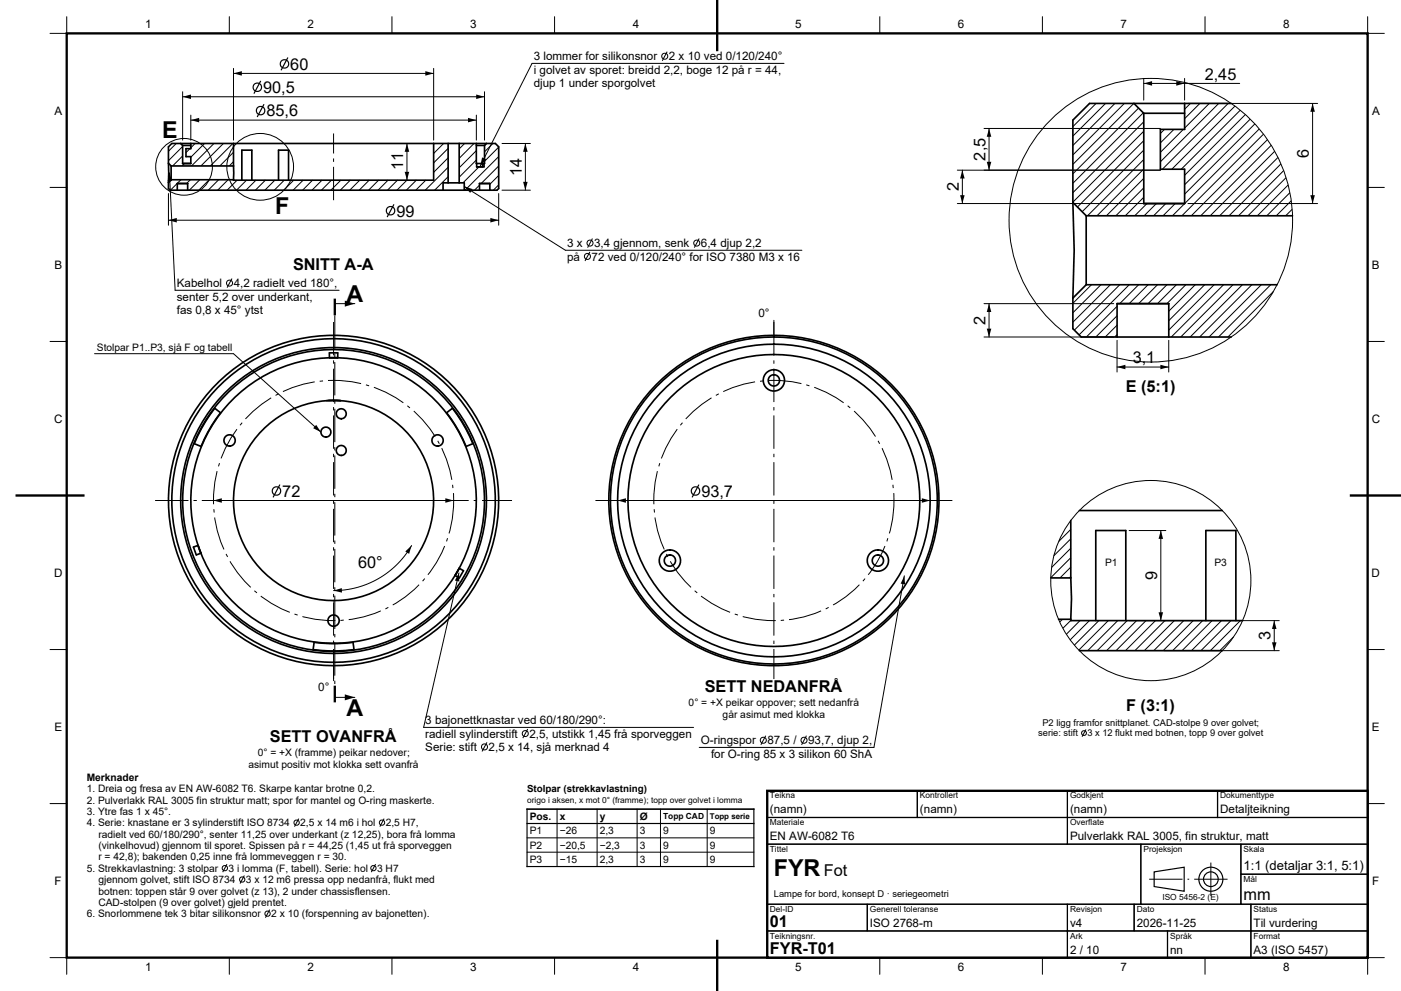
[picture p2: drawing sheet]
<svg xmlns="http://www.w3.org/2000/svg" width="420mm" height="297mm" viewBox="0 0 420 297" stroke-linecap="round" stroke-linejoin="round" font-family="sans-serif">
<defs><g id="words">
<g font-size="7">
<text x="48.7" y="41.2">E</text>
<text x="82.5" y="64.2">F</text>
<text x="103.9" y="90.5">A</text>
<text x="103.9" y="214.5">A</text>
<text x="232" y="262.5">FYR</text>
</g>
<g font-size="4.9">
<text x="87" y="20.9">60</text>
<text x="78.9" y="27.9">90,5</text>
<text x="361.2" y="24.1">2,45</text>
<text x="79.9" y="34.9">85,6</text>
<text x="392.4" y="47.3" transform="rotate(-90 392.4 47.3)">6</text>
<text x="120.9" y="51" transform="rotate(-90 120.9 51)">11</text>
<text x="156.4" y="52.9" transform="rotate(-90 156.4 52.9)">14</text>
<text x="295.4" y="48.1" transform="rotate(-90 295.4 48.1)">2,5</text>
<text x="287.4" y="57.3" transform="rotate(-90 287.4 57.3)">2</text>
<text x="118.8" y="64.9">99</text>
<text x="87.8" y="81">SNITT A-A</text>
<text x="295.4" y="97.3" transform="rotate(-90 295.4 97.3)">2</text>
<text x="339.6" y="108.9">3,1</text>
<text x="337.5" y="117.5">E (5:1)</text>
<text x="84.6" y="148.9">72</text>
<text x="210.3" y="148.9">93,7</text>
<text x="107.4" y="170.3">60°</text>
<text x="346.9" y="173.9" transform="rotate(-90 346.9 173.9)">9</text>
<text x="380.9" y="191.9" transform="rotate(-90 380.9 191.9)">3</text>
<text x="211.3" y="207.5">SETT NEDANFRÅ</text>
<text x="337.6" y="213">F (3:1)</text>
<text x="80.9" y="222.5">SETT OVANFRÅ</text>
<text x="247" y="262.5">Fot</text>
<text x="372.8" y="269.8">mm</text>
<text x="230.8" y="277.8">01</text>
<text x="230.8" y="285.8">FYR-T01</text>
</g>
<text font-size="3.9" x="372.8" y="260.8">1:1 (detaljar 3:1, 5:1)</text>
<g font-size="3.5">
<text x="43.5" y="8.4">1</text>
<text x="92.2" y="8.4">2</text>
<text x="140.9" y="8.4">3</text>
<text x="189.7" y="8.4">4</text>
<text x="238.4" y="8.4">5</text>
<text x="287.2" y="8.4">6</text>
<text x="335.9" y="8.4">7</text>
<text x="384.7" y="8.4">8</text>
<text x="160" y="18.1">3 lommer for silikonsnor</text>
<text x="160" y="22.1">i golvet av sporet: breidd 2,2, boge 12 på r = 44,</text>
<text x="200.5" y="18.1">2 x 10 ved 0/120/240°</text>
<text x="160" y="26.1">djup 1 under sporgolvet</text>
<text x="16.3" y="34.3">A</text>
<text x="411.3" y="34.3">A</text>
<text x="170" y="74.1">3 x</text>
<text x="178.1" y="74.1">3,4 gjennom, senk</text>
<text x="210.1" y="74.1">6,4 djup 2,2</text>
<text x="16.3" y="80.5">B</text>
<text x="170" y="78.1">på</text>
<text x="177.4" y="78.1">72 ved 0/120/240° for ISO 7380 M3 x 16</text>
<text x="411.3" y="80.5">B</text>
<text x="53" y="86.1">Kabelhol</text>
<text x="70.1" y="86.1">4,2 radielt ved 180°,</text>
<text x="53" y="90.1">senter 5,2 over underkant,</text>
<text x="53" y="94.1">fas 0,8 x 45° ytst</text>
<text x="227.4" y="95">0°</text>
<text x="16.2" y="126.7">C</text>
<text x="411.2" y="126.7">C</text>
<text x="16.2" y="172.8">D</text>
<text x="411.2" y="172.8">D</text>
<text x="95.4" y="207">0°</text>
<text x="16.3" y="219">E</text>
<text x="127.5" y="217.1">3 bajonettknastar ved 60/180/290°:</text>
<text x="127.5" y="221.1">radiell sylinderstift</text>
<text x="158.7" y="221.1">2,5, utstikk 1,45 frå sporveggen</text>
<text x="411.3" y="219">E</text>
<text x="127.5" y="225.1">Serie: stift</text>
<text x="146.5" y="225.1">2,5 x 14, sjå merknad 4</text>
<text x="210.1" y="223.1">O-ringspor</text>
<text x="213.2" y="227.1">for O-ring 85 x 3 silikon 60 ShA</text>
<text x="230.1" y="223.1">87,5 /</text>
<text x="242.3" y="223.1">93,7, djup 2,</text>
<text x="230.8" y="243.8">(namn)</text>
<text x="275.8" y="243.8">(namn)</text>
<text x="320.8" y="243.8">(namn)</text>
<text x="365.8" y="243.8">Detaljteikning</text>
<text x="230.8" y="251.8">EN AW-6082 T6</text>
<text x="320.8" y="251.8">Pulverlakk RAL 3005, fin struktur, matt</text>
<text x="16.4" y="265.2">F</text>
<text x="411.4" y="265.2">F</text>
<text x="260.8" y="277.8">ISO 2768-m</text>
<text x="320.8" y="277.8">v4</text>
<text x="340.8" y="277.8">2026-11-25</text>
<text x="375.8" y="277.8">Til vurdering</text>
<text x="320.8" y="285.8">2 / 10</text>
<text x="350.8" y="285.8">nn</text>
<text x="375.8" y="285.8">A3 (ISO 5457)</text>
<text x="43.5" y="290.9">1</text>
<text x="92.2" y="290.9">2</text>
<text x="140.9" y="290.9">3</text>
<text x="189.7" y="290.9">4</text>
<text x="238.4" y="290.9">5</text>
<text x="287.2" y="290.9">6</text>
<text x="335.9" y="290.9">7</text>
<text x="384.7" y="290.9">8</text>
</g>
<g font-size="3.1">
<text x="29.1" y="105.1">Stolpar P1..P3, sjå F og tabell</text>
<text x="331.3" y="169.5">P1</text>
<text x="364.1" y="169.5">P3</text>
<text x="206.4" y="211.7">0° = +X peikar oppover; sett nedanfrå</text>
<text x="216.6" y="215.1">går asimut med klokka</text>
<text x="77.3" y="226.7">0° = +X (framme) peikar nedover;</text>
<text x="74.5" y="230.1">asimut positiv mot klokka sett ovanfrå</text>
<text x="26" y="234">Merknader</text>
<text x="26" y="237.4">1. Dreia og fresa av EN AW-6082 T6. Skarpe kantar brotne 0,2.</text>
<text x="26" y="240.8">2. Pulverlakk RAL 3005 fin struktur matt; spor for mantel og O-ring maskerte.</text>
<text x="26" y="244.2">3. Ytre fas 1 x 45°.</text>
<text x="158.8" y="245.7">Pos.</text>
<text x="167.8" y="245.7">x</text>
<text x="179.8" y="245.7">y</text>
<text x="191.8" y="245.7">Ø</text>
<text x="26" y="247.6">4. Serie: knastane er 3 sylinderstift ISO 8734</text>
<text x="29.5" y="251">radielt ved 60/180/290°, senter 11,25 over underkant (z 12,25), bora frå lomma</text>
<text x="90" y="247.6">2,5 x 14 m6 i hol</text>
<text x="115.6" y="247.6">2,5 H7,</text>
<text x="158.8" y="250.1">P1</text>
<text x="167.8" y="250.1">−26</text>
<text x="179.8" y="250.1">2,3</text>
<text x="191.8" y="250.1">3</text>
<text x="198.8" y="250.1">9</text>
<text x="212.8" y="250.1">9</text>
<text x="29.5" y="254.5">(vinkelhovud) gjennom til sporet. Spissen på r = 44,25 (1,45 ut frå sporveggen</text>
<text x="29.5" y="257.9">r = 42,8); bakenden 0,25 inne frå lommeveggen r = 30.</text>
<text x="158.8" y="254.4">P2</text>
<text x="167.8" y="254.4">−20,5</text>
<text x="179.8" y="254.4">−2,3</text>
<text x="191.8" y="254.4">3</text>
<text x="198.8" y="254.4">9</text>
<text x="212.8" y="254.4">9</text>
<text x="26" y="261.3">5. Strekkavlastning: 3 stolpar</text>
<text x="68.5" y="261.3">3 i lomma (F, tabell). Serie: hol</text>
<text x="113.1" y="261.3">3 H7</text>
<text x="158.8" y="258.6">P3</text>
<text x="167.8" y="258.6">−15</text>
<text x="179.8" y="258.6">2,3</text>
<text x="191.8" y="258.6">3</text>
<text x="198.8" y="258.6">9</text>
<text x="212.8" y="258.6">9</text>
<text x="29.5" y="264.7">gjennom golvet, stift ISO 8734</text>
<text x="29.5" y="268.1">botnen: toppen står 9 over golvet (z 13), 2 under chassisflensen.</text>
<text x="73.7" y="264.7">3 x 12 m6 pressa opp nedanfrå, flukt med</text>
<text x="26" y="274.9">6. Snorlommene tek 3 bitar silikonsnor</text>
<text x="29.5" y="271.5">CAD-stolpen (9 over golvet) gjeld prentet.</text>
<text x="81.3" y="274.9">2 x 10 (forspenning av bajonetten).</text>
</g>
<text font-size="2.9" x="158" y="237.5">Stolpar (strekkavlastning)</text>
<g font-size="2.8">
<text x="311.2" y="220.7">serie: stift</text>
<text x="312.5" y="217.5">P2 ligg framfor snittplanet. CAD-stolpe 9 over golvet;</text>
<text x="326" y="220.7">3 x 12 flukt med botnen, topp 9 over golvet</text>
<text x="232" y="268.8">Lampe for bord, konsept D · seriegeometri</text>
</g>
<g font-size="2.5">
<text x="230.8" y="239.3">Teikna</text>
<text x="275.8" y="239.3">Kontrollert</text>
<text x="320.8" y="239.3">Godkjent</text>
<text x="365.8" y="239.3">Dokumenttype</text>
<text x="158" y="240.8">origo i aksen, x mot 0° (framme); topp over golvet i lomma</text>
<text x="198.8" y="245.5">Topp CAD</text>
<text x="230.8" y="247.3">Materiale</text>
<text x="320.8" y="247.3">Overflate</text>
<text x="230.8" y="255.3">Tittel</text>
<text x="342.8" y="255.3">Projeksjon</text>
<text x="372.8" y="255.3">Skala</text>
<text x="348.5" y="269.8">ISO 5456-2 (E)</text>
<text x="372.8" y="264.3">Mål</text>
<text x="230.8" y="273.3">Del-ID</text>
<text x="260.8" y="273.3">Generell toleranse</text>
<text x="320.8" y="273.3">Revisjon</text>
<text x="340.8" y="273.3">Dato</text>
<text x="375.8" y="273.3">Status</text>
<text x="230.8" y="281.3">Teikningsnr.</text>
<text x="320.8" y="281.3">Ark</text>
<text x="350.8" y="281.3">Språk</text>
<text x="375.8" y="281.3">Format</text>
</g>
<text font-size="2.4" x="212.8" y="245.5">Topp serie</text>
</g></defs>
<g fill="none" stroke="#000" stroke-width=".3">
<path d="M20 5v5h-5M68.8 5v5M117.5 5v5M166.3 5v5M215 5v5M235 19h-75.5l-15.5 30.7M263.7 5v5M312.5 5v5M361.3 5v5M410 5v5h5M54.7 27.5v14.5M54.7 29h90.5"/>
<path d="M57.2 34.5v7.5M57.2 36h85.6M70 20.5v21.5M70 22h60M130 20.5v21.5M142.8 34.5v7.5M145.2 27.5v14.5M295 38.5h52.9M296.5 38.5v12.5M328.6 31l-7 7M331.4 31l-9.8 9.8M334.2 31l-12.6 12.6"/>
<path d="M337.1 31l-15.5 15.4M339.9 31l-18.3 18.3M341.3 32.4l-19.7 19.7M342.7 33.8l-21.1 21.1M342.9 23.5v6.5M342.9 25h28.7M342.9 36.5l-21.3 21.3M342.9 39.3l-21.3 21.3M349.1 38.8l-1.2 1.2M351.9 38.8l-4 4M354.7 38.8l-6.8 6.9M355.1 23.5v6.5"/>
<path d="M356.1 31h38.9M356.9 31l-1.8 1.7M359.7 31l-4.6 4.6M362.5 31l-7.4 7.4M365.4 31l-17.5 17.5M368.2 31l-19.7 19.7M370.2 31.8l-18.9 18.9M371.8 33l-17.7 17.7M373.3 34.3l-18.2 18.2M374.8 35.7l-19.7 19.7M376.2 37.1l-21.1 21.1M377.5 38.6l-26 26.1"/>
<path d="M393.5 31v30M15 56.2h5M50.5 58v9.5M50.8 51.8l1.7 35.2h49.2M51.4 53.9l-.9 .9M52.8 43l-2.3 2.3M54.2 53.9l-3.1 3.1M54.8 43.9l-4.3 4.3M54.8 46.7l-3 3M55.3 49l-.7 .7M56.9 44.6l-1.2 1.1M57.1 53.9l-1.2 1.1"/>
<path d="M58.5 43l-1.3 1.3M59.9 53.9l-3.1 3.1M61.3 43l-4.1 4.1M62.7 53.9l-3.1 3.1M64.1 43l-6.7 6.7M65.6 53.9l-3.2 3.1M67 43l-6.8 6.7M68.4 53.9l-3.2 3.1M69.8 43l-6.7 6.7M70 45.6l-4.1 4.1M70 48.5l-1.3 1.2M71.1 54l-3 3"/>
<path d="M73.9 54l-3 3M76.7 54l-3 3M79.6 54l-3 3M82.4 54l-3 3M85.2 54l-3 3M88 54l-3 3M90.9 54l-3 3M93.7 54l-3 3M96.5 54l-3 3M99.4 54l-3 3M102.2 54l-3 3M105 54l-3 3"/>
<path d="M107.8 54l-3 3M110.7 54l-3 3M113.5 54l-3 3M116.3 54l-3 3M119.2 54l-3 3M120.5 43h9.5M122 43v11l-3 3M124.8 54l-3 3M127.6 54l-3 3M130.2 43l-.2 .2M133 43l-3 3M134.3 44.5l-4.3 4.3"/>
<path d="M134.3 47.3l-4.3 4.3M134.3 50.1l-6.8 6.9M134.3 53l-4 4M139.2 55.9l30.3 19.1h70.9M139.3 43l-1.6 1.6M142.1 43l-4.4 4.4M142.8 45.1l-5.1 5.2M142.8 48l-5.1 5.1M143.6 50l-4.8 4.8M143.7 55.5l-1.5 1.5M147.8 43l-2.6 2.5M149.5 44.1l-4.3 4.2"/>
<path d="M149.5 46.9l-10.1 10.1M149.5 49.8l-5.2 5.2M149.5 52.6l-2.7 2.6M149.5 55.4l-1.6 1.6M149.5 58v9.5M150.5 57h8.5M150.5 43h8.5M157.5 43v14M287 51h60.9M288.5 51v10M342.9 42.2l-19.9 19.8M342.9 45l-18.5 18.5"/>
<path d="M342.9 47.8l-16.9 16.9M342.9 50.6l-14 14.1M342.9 53.5l-11.2 11.2M342.9 56.3l-8.4 8.4M342.9 59.1l-5.6 5.6M378.8 40.2l-24.5 24.5M380 41.8l-22.9 22.9M381.1 43.6l-21.1 21.1M382.1 45.3l-19.3 19.4M383.1 47.2l-17.5 17.5M384 49.1l-15.5 15.6M384.8 51.1l-13.5 13.6"/>
<path d="M385.5 53.2l-11.4 11.5M386.2 55.4l-9.3 9.3M386.7 57.7l-6.9 7M410 56.2h5M50.5 66h99M287 61h60.9M343.8 61l-3.6 3.7M346.7 61l-3.7 3.7M349.5 61l-3.7 3.7M352.3 61l-3.6 3.7M356.1 61h38.9M387.1 60.2l-4.5 4.5"/>
<path d="M387.4 62.7l-2 2M100.4 91h6M232 96v4M295 91h38.9M296.5 91v10M327.2 85.3l-5.6 5.6M330 85.3l-8.4 8.4M332.9 85.3l-11.3 11.3M334.9 91.8l-9.2 9.2M334.9 94.6l-6.4 6.4M334.9 97.5l-3.6 3.5M335.7 85.3l-13.6 13.6"/>
<path d="M338.5 85.3l-15 15.1M341.3 85.3l-5.6 5.7M344.2 85.3l-5.7 5.7M347 85.3l-5.7 5.7M349.8 85.3l-5.6 5.7M352.7 85.3l-5.7 5.7M355.5 85.3l-5.7 5.7M358.3 85.3l-7.9 8M361.1 85.3l-10.7 10.8M364 85.3l-13.6 13.6M366.8 85.3l-15.7 15.7M369.6 85.3l-15.6 15.7"/>
<path d="M372.5 85.3l-15.7 15.7M375.3 85.3l-15.7 15.7M378.1 85.3l-15.6 15.7M380.9 85.3l-15.6 15.7M381.7 87.4l-13.6 13.6M15 102.3h5M28.4 106h41.6l26.2 23.5M295 101h38.9M334.9 102v9.5M334.9 110h15.5M334.9 100.3l-.7 .7M350.4 102v9.5"/>
<path d="M410 102.3h5M15 148.5h5M64 150h72M185.2 150h93.7M321 158.7l-3.6 3.6M338.5 159h11M348 159v27M410 148.5h5M123.4 163.5a27 27 0 0 1-23.4 13.5M137.6 171.7l-10.6 46.3h80.9M271.1 172.6l-9.1 51.4h-52.4M321 161.5l-5.1 5"/>
<path d="M321 164.3l-5.7 5.8M321 167.1l-6 6M321 170l-3.2 3.2M321 172.8l-.4 .4M15 194.7h5M318.5 185.6l-.8 .8M321 185.9l-2.4 2.4M323.8 186l-4.1 4.1M326.6 186l-5.8 5.8M329.4 186l-7.3 7.3M332.3 186l-8.9 8.8M335.1 186l-9 9"/>
<path d="M337.9 186l-9 9M338.5 186h45M340.7 186l-9 9M343.6 186l-9 9M346.4 186l-9 9M349 195h34.5M349.2 186l-9 9M352.1 186l-9 9M354.9 186l-9 9M357.7 186l-9 9M360.5 186l-9 9M363.4 186l-9 9"/>
<path d="M366.2 186l-9 9M369 186l-9 9M369.8 190.9l-4.1 4.1M371.8 186l-9 9M382 186v9M410 194.7h5M100 200v4M100.4 209h6M15 240.8h5M158 251.1h68M158 255.4h68M167 242.5v17.2"/>
<path d="M179 242.5v17.2M191 242.5v17.2M198 242.5v17.2M212 242.5v17.2M410 240.8h5M15 287h5v5M68.8 287v5M117.5 287v5M166.3 287v5M215 287v5M263.7 287v5M312.5 287v5"/>
<path d="M361.3 287v5M415 287h-5v5"/>
<circle cx="199.3" cy="16.8" r=".91"/>
<circle cx="55.2" cy="50" r="8.5"/>
<circle cx="78" cy="50" r="10"/>
<circle cx="176.1" cy="76.8" r=".91"/>
<circle cx="176.9" cy="72.8" r=".91"/>
<circle cx="208.9" cy="72.8" r=".91"/>
<circle cx="345" cy="66" r="42.5"/>
<circle cx="68.8" cy="84.8" r=".91"/>
<circle cx="345" cy="174" r="30"/>
<circle cx="157.5" cy="219.8" r=".91"/>
<circle cx="325" cy="219.7" r=".73"/>
<circle cx="145.2" cy="223.8" r=".91"/>
<circle cx="228.8" cy="221.8" r=".91"/>
<circle cx="241" cy="221.8" r=".91"/>
<circle cx="88.9" cy="246.5" r=".8"/>
<circle cx="114.5" cy="246.5" r=".8"/>
<circle cx="67.4" cy="260.2" r=".8"/>
<circle cx="72.6" cy="263.6" r=".8"/>
<circle cx="80.2" cy="273.8" r=".8"/>
<circle cx="111.9" cy="260.2" r=".8"/>
</g>
<g fill="none" stroke="#000" stroke-width=".5">
<path d="M339.9 31l3 2.9M342.9 33.9h12.2M355.1 31v7.8h-7.2v11.9h7.2v10.3h-12.2v-27.1M369.1 31h-42.5l-5 5v24.7M50.5 48.9v-4.9l1-1h97l1 1v12.5l-.5 .5h-98l-.5-.5v-1.8M50.5 48.9v5.8M50.5 48.9l.8 .8M51.3 53.9l-.8 .8M51.3 53.9h18.7M51.3 49.7v4.2M51.3 49.7h18.7M53.2 57v-2h3.1v2"/>
<path d="M54.2 43l.6 .6M54.8 43.6h2.4M57.2 43v1.6h-1.5v2.3h1.5v2.1h-2.4v-5.4M70 49.7v4.2M70 43v6.7M72.5 54v-9h3v9M83.5 54v-9h3v9M130 43v11l-60-.1M132.8 57v-2.2h6.4v2.2M134.3 43v11.8M137.7 43v11.8M142.8 43v6h2.4v-5.4"/>
<path d="M142.8 43.6h2.4M142.9 49v1h2.2v-1M143.7 57v-2h3.1v2M144.7 49v1M145.8 43l-.6 .6M321.6 60.7l.4 14.3-.4 14.3M321.6 60.7l4 4M325.6 64.7v20.6M325.6 64.7h61.9M321.6 89.3v9.2l2.5 2.5h45M325.6 85.3l-4 4M325.6 85.3h57.2"/>
<path d="M98.8 105.8h2.5v1.4h-2.5zM99 107.2h.1M99.2 107.2h2.1M334.9 101v-10h15.5v10M64.4 122.4l1.7 1.3a42.8 42.8 0 0 0-5.8 10.1l-2.1-.8a45.1 45.1 0 0 1 6.2-10.6zM98.5 120l3.6 .1h-4.2M133.9 123.7l1.7-1.3a45.2 45.2 0 0 1 6.2 10.6l-2.1 .8a42.8 42.8 0 0 0-5.8-10.1zM321 156v17.2M323.6 153h42.8M59.4 163.5l.8 2.3M59.4 163.5l.5 1.5M59.4 163.5l-1.4 .5 .8 2.3 1.4-.5"/>
<path d="M60 165.2v.1M60.1 165.4l.1 .4M137.2 171.1l-.8 1.4M137.4 170.8l-.1 .1M137.7 170.3l-1.3 2.2M137.7 170.3l-.2 .4M137.7 170.3l1.2 .7-1.2 2.2-1.3-.7M315 173.2h6M321 173.2l.2 6.2-.2 6.2M94.2 192.5a43 43 0 0 0 11.6 0l.3 2.2a45.1 45.1 0 0 1-12.2 0zM317.3 185.6h3.7M321 185.6v.4h51.5"/>
<path d="M323.6 195h42.8M328.5 186v-27h9v27M361.5 186v-27h9v27"/>
<circle cx="232" cy="114" r="1.7"/>
<circle cx="232" cy="114" r="3.2"/>
<circle cx="68.8" cy="132" r="1.7"/>
<circle cx="97.7" cy="129.5" r="1.5"/>
<circle cx="102.3" cy="135" r="1.5"/>
<circle cx="102.3" cy="124" r="1.5"/>
<circle cx="131.2" cy="132" r="1.7"/>
<circle cx="100" cy="150" r="42.8"/>
<circle cx="100" cy="150" r="30"/>
<circle cx="100" cy="150" r="49.5"/>
<circle cx="100" cy="150" r="45.8"/>
<circle cx="100" cy="150" r="45.2"/>
<circle cx="100" cy="150" r="48.5"/>
<circle cx="232" cy="150" r="49.5"/>
<circle cx="232" cy="150" r="43.7"/>
<circle cx="232" cy="150" r="49"/>
<circle cx="232" cy="150" r="46.8"/>
<circle cx="200.8" cy="168" r="1.7"/>
<circle cx="200.8" cy="168" r="3.2"/>
<circle cx="263.2" cy="168" r="1.7"/>
<circle cx="263.2" cy="168" r="3.2"/>
<circle cx="100" cy="186" r="1.7"/>
</g>
<g fill="none" stroke="#000" stroke-width=".3" stroke-dasharray="10 1.5 1 1.5" stroke-linecap="butt">
<path d="M100 60v-20M100 96.5v107M100.4 94.5v111M232 96.5v107M46.5 150h107M178.5 150h107"/>
<circle cx="100" cy="150" r="36"/>
<circle cx="232" cy="150" r="36"/>
</g>
<path d="M100.4 89.5v5M100.4 205.5v5" fill="none" stroke="#000" stroke-width=".7" stroke-linecap="butt"/>
<g fill="#000">
<path d="M54.7 29l2.6-.7v1.4zM57.2 36l2.5-.7v1.4zM70 22l2.5-.7v1.4zM127.5 21.3l2.5 .7-2.5 .7zM140.3 35.3l2.5 .7-2.5 .7zM142.7 28.3l2.5 .7-2.5 .7zM296.5 38.5l.7 2.5h-1.4zM342.9 25l2.5-.7v1.4zM352.6 24.3l2.5 .7-2.5 .7zM393.5 31l.7 2.5h-1.4zM50.8 51.8l.8 2.5h-1.4zM121.3 51.5h1.4l-.7 2.5z"/>
<path d="M122 43l.7 2.5h-1.4zM139.2 55.9l2.5 .8-.7 1.1zM144.5 47.2l1.2 .6-1.7 1.9zM156.8 54.5h1.4l-.7 2.5zM157.5 43l.7 2.5h-1.4zM288.5 51l.7 2.5h-1.4zM295.8 48.5h1.4l-.7 2.5zM50.5 66l2.5-.7v1.4zM147 65.3l2.5 .7-2.5 .7zM287.8 58.5h1.4l-.7 2.5zM392.8 58.5h1.4l-.7 2.5zM103.4 90.1l3 .9-3 .9z"/>
<path d="M296.5 91l.7 2.5h-1.4zM295.8 98.5h1.4l-.7 2.5zM334.9 110l2.5-.7v1.4zM347.9 109.3l2.5 .7-2.5 .7zM94.8 127.3l1.4 2.2-2.3-1.2zM64 150l2.5-.7v1.4zM133.5 149.3l2.5 .7-2.5 .7zM185.2 150l2.5-.7v1.4zM276.4 149.3l2.5 .7-2.5 .7zM348 159l.7 2.5h-1.4zM100 177l2.5-.7v1.3zM121.5 165.3l1.9-1.8-.7 2.5z"/>
<path d="M137.6 171.7l.1 2.6-1.3-.3zM271.1 172.6l.2 2.6-1.3-.3zM347.3 183.5h1.4l-.7 2.5zM381.3 192.5h1.4l-.7 2.5zM382 186l.7 2.5h-1.4zM103.4 208.1l3 .9-3 .9z"/>
</g>
<g fill="none" stroke="#000" stroke-width=".35">
<path d="M158 242.5h68v17.2h-68zM158 246.8h68"/>
<circle cx="85.3" cy="19.1" r="1.27"/>
<circle cx="77.1" cy="26.1" r="1.27"/>
<circle cx="78.1" cy="33.1" r="1.27"/>
<circle cx="117.1" cy="63.1" r="1.27"/>
<circle cx="82.9" cy="147.1" r="1.27"/>
<circle cx="208.5" cy="147.1" r="1.27"/>
</g>
<path d="M78.2 24.2l-2.1 3.9zM79.1 31.2l-2 3.9zM86.3 17.2l-2 3.9zM118.1 61.2l-2 3.9zM83.9 145.2l-2 3.9zM209.5 145.2l-2 3.9z" fill="#000" stroke="#000" stroke-width=".35"/>
<g fill="#000" stroke="#000" stroke-width=".3">
<path d="M200 15.5l-1.4 2.7zM176.8 75.5l-1.4 2.7zM177.6 71.5l-1.5 2.7zM209.6 71.5l-1.5 2.7zM69.5 83.5l-1.4 2.7zM146 222.5l-1.5 2.7zM158.2 218.5l-1.5 2.7zM229.6 220.5l-1.5 2.7zM241.8 220.5l-1.5 2.7zM325.6 218.6l-1.2 2.2zM89.6 245.3l-1.3 2.4zM115.2 245.3l-1.3 2.4z"/>
<path d="M68 259l-1.2 2.4zM73.3 262.4l-1.3 2.4zM80.8 272.6l-1.2 2.4zM112.6 259l-1.3 2.4z"/>
</g>
<path d="M20 10h390v277h-390zM215 0v15M5 148.5h20M405 148.5h15M215 282v15" fill="none" stroke="#000" stroke-width=".7"/>
<path d="M230 237h180v50h-180z" fill="#fff" stroke="#000" stroke-width=".7"/>
<g fill="none" stroke="#000" stroke-width=".35">
<path d="M230 237h45v8h-45zM275 237h45v8h-45zM320 237h45v8h-45zM365 237h45v8h-45zM230 245h90v8h-90zM230 253h112v18h-112zM320 245h90v8h-90zM342 253h30v18h-30zM372 253h38v9h-38zM230 271h30v8h-30zM230 279h90v8h-90zM260 271h60v8h-60z"/>
<path d="M320 271h20v8h-20zM320 279h30v8h-30zM340 271h35v8h-35zM346 261.3l9-1.4v7.2l-9-1.4zM350 279h25v8h-25zM372 262h38v9h-38zM375 271h35v8h-35zM375 279h35v8h-35z"/>
<circle cx="363" cy="263.5" r="2.2"/>
<circle cx="363" cy="263.5" r="3.6"/>
</g>
<path d="M363 258.5v10M344.5 263.5h12M358 263.5h10" fill="none" stroke="#000" stroke-width=".3" stroke-dasharray="10 1.5 1 1.5" stroke-linecap="butt"/>
<use href="#words"/>
</svg>
